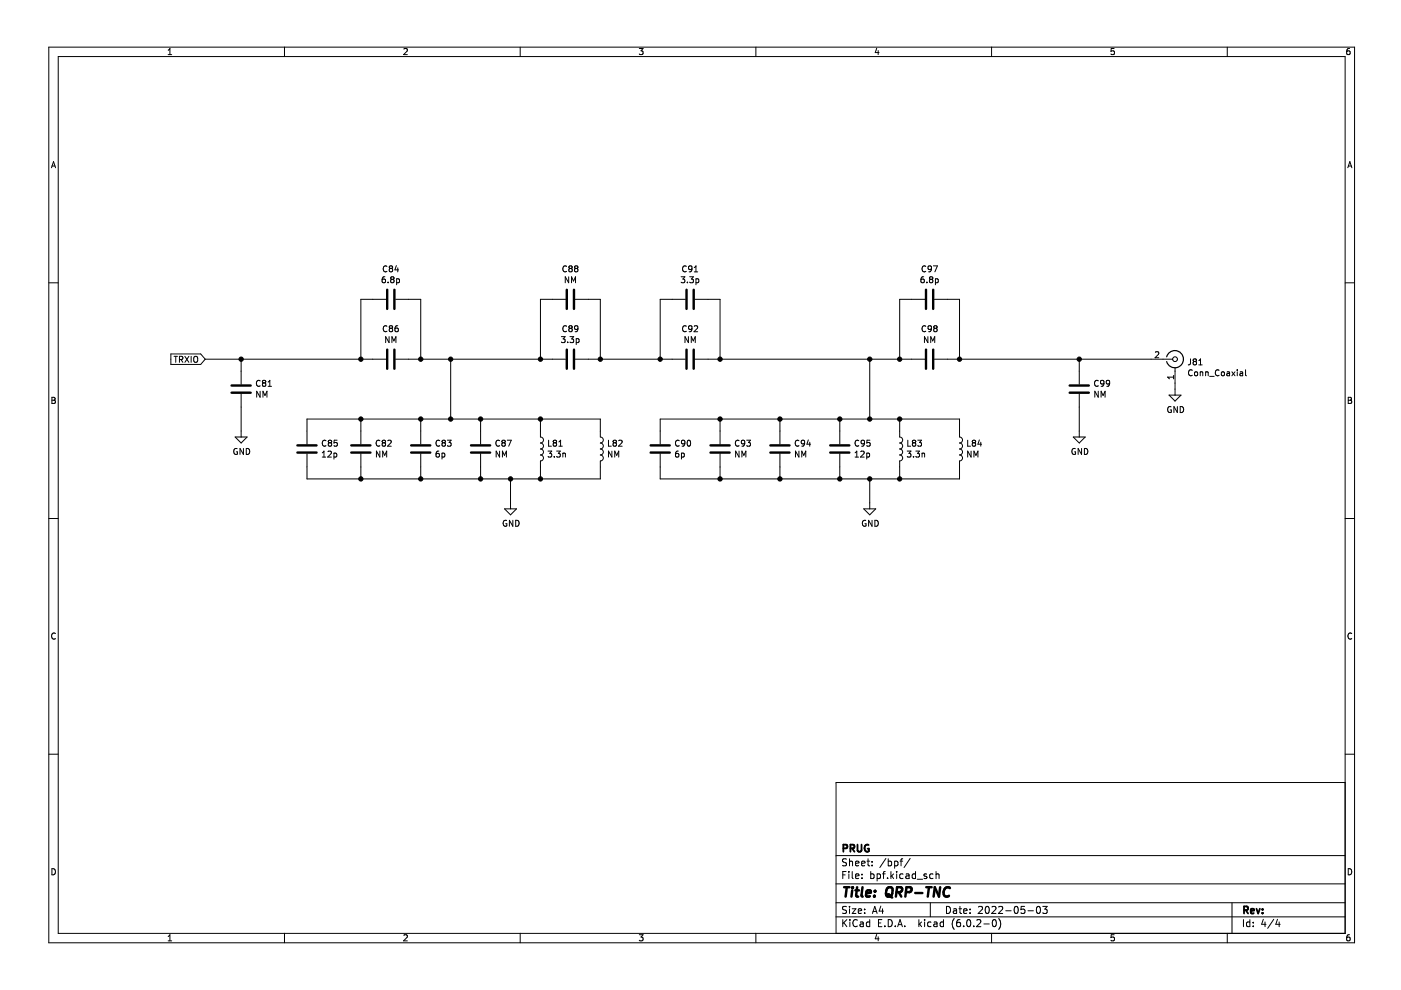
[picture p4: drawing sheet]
<svg xmlns="http://www.w3.org/2000/svg" width="297mm" height="210mm" viewBox="0 0 297 210" stroke-linecap="round" stroke-linejoin="round" font-family="sans-serif">
<path d="M.4 0h296.7v209.9h-296.7z" fill-rule="evenodd" fill="#fff" stroke="#fff" stroke-width=".21"/>
<g fill="none" stroke="#000" stroke-width=".21">
<path d="M10.3 10h276.9v189.9h-276.9zM12.3 12h272.9v185.9h-272.9zM35.7 11.6h.7M35.7 10.7l.3-.4v1.3M60.3 10v2M85.6 10.4l.5-.1 .3 .4-.8 .9h.8M110.3 10v2M135.5 10.3h.8l-.4 .5 .4 .1v.6l-.2 .1-.6-.1M160.3 10v2M185.9 10.2l-.3 .9h.8M186.2 10.7v.9M210.2 10v2"/>
<path d="M236.2 10.3h-.6l-.1 .6 .7-.1v.7l-.2 .1-.5-.1M260.2 10v2M286.1 10.3h-.3l-.2 .3-.1 .7 .3 .3 .4-.1-.1-.7h-.3l-.3 .2M10.9 35.6l.4-1.3 .5 1.3M11 35.2h.7M285.8 35.6l.4-1.3 .4 1.3M285.9 35.2h.6M10.3 60h2M81.6 58.7h-.3l-.2 .3-.1 .7 .3 .3 .4-.2-.1-.6h-.3l-.3 .2M82 56.5a.56 .56 0 0 0-.8 .5 .56 .56 0 0 0 .8 .5M82.3 59.8v.2M82.8 56.9l-.3 .3v.2l.3 .2h.2l.2-.2v-.4l-.2-.1"/>
<path d="M82.8 56.9l-.3-.2 .3-.3h.2l.2 .2-.2 .3M82.8 56.9h.2M83.1 59.2l-.3 .3v.2l.3 .3 .3-.1 .2-.2-.1-.4-.2-.1M83.1 59.2l-.3-.2 .3-.3h.3l.2 .2-.3 .3M83.1 59.2h.2M84 56.3l-.3 .9h.8M84.1 59.2l.4-.1 .2 .2-.1 .6h-.5M84.1 59.1v1.3M84.3 56.8v.8M120.1 56.5a.56 .56 0 0 0-.8 .5 .56 .56 0 0 0 .8 .5M120.6 58.7v1.3l-.8-1.3v1.3M120.8 56.9l-.2 .3v.2l.2 .2h.3l.2-.2v-.4l-.2-.1"/>
<path d="M120.8 56.9l-.2-.2 .2-.3h.3l.2 .2-.2 .3M120.8 56.9h.3M121.2 60v-1.3l.4 .9 .4-.9v1.3M122.1 56.9l-.3 .3 .1 .3 .2 .1h.2l.2-.2v-.4l-.2-.1M122.1 56.9l-.3-.2 .3-.3h.2l.2 .2-.2 .3M122.1 56.9h.2M144.4 58.7h.8l-.4 .5 .3 .1v.5l-.1 .2-.6-.2M145.5 56.5a.56 .56 0 0 0-.8 .5 .56 .56 0 0 0 .8 .5M145.7 59.8v.2M146.2 58.7h.8l-.4 .5 .4 .1v.5l-.2 .2-.6-.2M146.7 56.9l-.2 .3-.4-.1-.1-.6 .5-.1 .2 .2v.7l-.2 .3h-.4M147.2 57.6h.7"/>
<path d="M147.2 56.7l.4-.3v1.2M147.6 59.2l.3-.1 .3 .2-.2 .6h-.4M147.6 59.1v1.3M195.9 58.7h-.4l-.2 .3-.1 .7 .3 .3 .4-.2v-.6h-.4l-.3 .2M196.3 56.5a.56 .56 0 0 0-.8 .5 .56 .56 0 0 0 .8 .5M196.5 59.8v.2M197.3 59.2l-.2 .3v.2l.2 .3 .4-.1 .1-.2-.1-.4-.2-.1M197.3 59.2l-.2-.2 .2-.3h.4l.1 .2-.3 .3M197.3 59.2h.2M197.5 56.9l-.3 .3-.3-.1-.1-.6 .4-.1 .3 .2-.1 .7-.2 .3h-.3M197.9 56.4h.9l-.6 1.2M198.3 59.2l.4-.1 .2 .2-.1 .6h-.5"/>
<path d="M198.3 59.1v1.3M285.2 60h2M36.2 75h6.4l.9 1.2-.9 1.1h-6.4zM36.9 75.6h.7M37.3 75.6v1.2M38 76.2h.7v-.5l-.7-.1v1.2M38.4 76.2l.4 .6M39.2 75.6l.8 1.2M40 75.6l-.8 1.2M40.5 75.6v1.2M41.1 75.7l.3-.1a.43 .43 0 0 1 .5 .4v.4a.42 .42 0 0 1-.4 .4 .42 .42 0 0 1-.4-.4zM43.5 76.2h38.3"/>
<path d="M51.1 76.2v5.3M81.8 63.5h-5.3v12.7M82 69.2a.56 .56 0 0 0-.8 .5 .56 .56 0 0 0 .8 .5M82.5 71.4v1.2l-.7-1.2v1.2M82.8 69.6l-.3 .3v.2l.3 .2h.2l.2-.2v-.4l-.2-.1M82.8 69.6l-.3-.2 .3-.3h.2l.2 .2-.2 .3M82.8 69.6h.2M83.1 72.6v-1.2l.4 .9 .4-.9v1.2M83.9 63.5h5.3v12.7M83.9 76.2h36M84.3 69.1h-.3l-.2 .3-.1 .7 .3 .2 .4-.1-.1-.6-.3-.1-.3 .3M95.5 76.2v12.6"/>
<path d="M119 71.4h.8l-.4 .5 .4 .1v.5l-.2 .1-.6-.1M119.9 63.5h-5.3v12.7M120.1 69.2a.56 .56 0 0 0-.8 .5 .56 .56 0 0 0 .8 .5M120.4 72.5v.1M120.8 71.4h.8l-.4 .5 .4 .1v.5l-.2 .1-.6-.1M120.8 69.6l-.2-.2 .2-.3h.3l.2 .2-.2 .3M120.8 69.6l-.2 .3v.2l.2 .2h.3l.2-.2v-.4l-.2-.1M120.8 69.6h.3M121.9 63.5h5.4v12.7M121.9 76.2h23.4M122.2 71.9l.3-.1 .3 .2-.1 .6h-.5M122.2 71.8v1.3"/>
<path d="M122.5 69.6l-.2 .3-.4-.1v-.6l.4-.1 .2 .2v.7l-.2 .3h-.4M145.3 63.5h-5.3v12.7M145.5 69.2a.56 .56 0 0 0-.8 .5 .56 .56 0 0 0 .8 .5M146 71.4v1.2l-.8-1.2v1.2M146.6 72.6v-1.2l.4 .9 .4-.9v1.2M146.7 69.6l-.2 .3-.4-.1-.1-.6 .5-.1 .2 .2v.7l-.2 .3h-.4M147.2 69.2l.5-.1 .2 .3-.8 .9h.8M147.3 63.5h5.4v12.7M147.3 76.2h48.8M184.4 76.2v12.6M196.1 63.5h-5.4v12.7M196.3 69.2a.56 .56 0 0 0-.8 .5 .56 .56 0 0 0 .8 .5"/>
<path d="M196.7 71.4v1.2l-.7-1.2v1.2M197.3 72.6v-1.2l.5 .9 .4-.9v1.2M197.5 69.6l-.3 .3-.3-.1-.1-.6 .4-.1 .3 .2-.1 .7-.2 .3h-.3M198.1 63.5h5.3v12.7M198.1 76.2h50.5M198.2 69.6l-.2-.2 .2-.3h.3l.2 .2-.2 .3M198.2 69.6l-.2 .3v.3l.2 .1h.3l.2-.2-.1-.4-.1-.1M198.2 69.6h.3M228.8 76.2v5.3M245 74.7l.4-.1 .3 .3-.8 .9h.8M248.8 79.6v.7M248.8 80h-1.3l.4 .3"/>
<path d="M249.1 77.9v5.9M252.4 76.1v1.1l-.5 .2M252.8 78.5a.56 .56 0 0 0-.8 .5 .56 .56 0 0 0 .8 .6M253.2 76.6l-.2 .3v.2l.2 .3h.2l.3-.3-.1-.3-.2-.2M253.2 76.6l-.2-.2 .2-.3h.2l.3 .2-.3 .3M253.2 76.6h.2M253.3 79l.2-.2 .4 .2-.1 .6h-.5zM254.2 77.4h.7M254.2 76.5l.3-.4v1.3M254.5 79l.5-.1v.8M254.5 78.8v.9M255.6 79l.5-.1 .1 .8"/>
<path d="M255.6 78.8v.9M256.5 79.8h.9M258.5 78.5a.56 .56 0 0 0-.8 .5 .56 .56 0 0 0 .8 .6M259 79l.2-.2 .3 .2v.6h-.5zM260.2 78.9h.4l.1 .8M260.7 79.1l-.6 .3 .2 .3 .4-.1M261.2 78.8l.6 .9M261.8 78.8l-.6 .9M262.3 78.4v.1M262.3 78.8v.9M262.9 78.9h.5l.1 .8M263.5 79.1l-.6 .3 .2 .3 .4-.1"/>
<path d="M264.1 78.4v1.1l.2 .2M11 84.2h.4l.3 .3-.3 .4 .3 .1v.3l-.2 .2h-.5zM11 84.9h.4M49.9 92.7h2.5l-1.3 1.2zM50.3 95.1a.58 .58 0 0 0-.8 .6 .58 .58 0 0 0 .8 .5v-.4h-.2M51.1 83.5v9.2M51.6 95.1v1.3l-.7-1.3v1.3M52.2 95.1a.64 .64 0 0 1 .7 .6 .64 .64 0 0 1-.7 .7zM55.1 80.8a.56 .56 0 0 0-.7 .5 .56 .56 0 0 0 .7 .5M55.1 83v1.2l-.7-1.2v1.2M55.8 84.2v-1.2l.4 .9 .4-.9v1.2M55.9 81.2l-.3-.3 .3-.3h.2l.3 .3-.3 .3"/>
<path d="M55.9 81.2l-.3 .2v.3l.3 .2h.2l.3-.2-.1-.4-.2-.1M55.9 81.2h.2M56.8 81.9h.8M56.8 81l.4-.4v1.3M65.1 94.2v-5.4h62.2v3.9a.63 .63 0 0 1 .6 .6 .63 .63 0 0 1-.6 .6 .63 .63 0 0 1 .6 .7 .63 .63 0 0 1-.6 .6 .63 .63 0 0 1 .6 .6 .63 .63 0 0 1-.6 .7 .63 .63 0 0 1 .6 .6 .63 .63 0 0 1-.6 .6v3.8h-62.2v-5.3M68.3 96.9h.8M68.3 96l.4-.4v1.3M69.1 93.5a.56 .56 0 0 0-.8 .5 .56 .56 0 0 0 .8 .5M69.5 95.8l.5-.2 .3 .4-.8 .9h.8M69.8 93.9l-.2 .2v.3l.2 .2h.3l.2-.2v-.4l-.2-.1M69.8 93.9l-.2-.3 .2-.3h.3l.2 .3-.2 .3M69.8 93.9h.3"/>
<path d="M70.8 96.1h.4l.2 .2-.1 .6h-.5M70.8 96.1v1.2M71.5 93.3h-.6l-.1 .6h.6l.1 .6-.2 .1-.5-.1M76.5 88.8v5.4M76.5 96.2v5.3M80.5 93.5a.56 .56 0 0 0-.8 .5 .56 .56 0 0 0 .8 .5M80.5 95.6v1.3l-.7-1.3v1.3M81.1 96.9v-1.3l.5 .9 .4-.9v1.3M81.3 93.9l-.3 .2v.3l.3 .2h.2l.2-.2v-.4l-.2-.1M81.3 93.9l-.3-.3 .3-.3h.2l.2 .3-.2 .3M81.3 93.9h.2M82.2 93.5l.5-.2 .3 .4-.8 .9h.8"/>
<path d="M89.2 88.8v5.4M89.2 96.2v5.3M93 95.6l-.3 .1-.2 .2-.1 .8 .3 .2 .4-.1-.1-.6-.3-.1-.3 .3M93.2 93.5a.56 .56 0 0 0-.8 .5 .56 .56 0 0 0 .8 .5M93.7 96.1h.4l.2 .2-.1 .6h-.5M93.7 96.1v1.2M94 93.9l-.3-.3 .3-.3h.2l.2 .3-.2 .3M94 93.9l-.3 .2v.3l.3 .2h.2l.2-.2v-.4l-.2-.1M94 93.9h.2M94.9 93.3h.7l-.4 .5 .4 .1v.6l-.2 .1-.5-.1M101.9 88.8v5.4M101.9 96.2v5.3"/>
<path d="M105.9 93.5a.56 .56 0 0 0-.8 .5 .56 .56 0 0 0 .8 .5M105.9 95.6v1.3l-.7-1.3v1.3M106.5 96.9v-1.3l.4 .9 .5-.9v1.3M106.6 93.9l-.2 .2v.3l.2 .2h.3l.2-.2v-.4l-.2-.1M106.6 93.9l-.2-.3 .2-.3h.3l.2 .3-.2 .3M106.6 93.9h.3M107.6 93.3h.8l-.5 1.3M114.6 88.8v3.9a.63 .63 0 0 1 .6 .6 .63 .63 0 0 1-.6 .6 .63 .63 0 0 1 .6 .7 .63 .63 0 0 1-.6 .6 .63 .63 0 0 1 .6 .6 .63 .63 0 0 1-.6 .7 .63 .63 0 0 1 .6 .6 .63 .63 0 0 1-.6 .6v3.8M116.2 95.6h.8l-.4 .5 .3 .1v.6l-.2 .1-.5-.1M116.3 93.3v1.3h.6M117.5 93.9l-.2 .2v.3l.2 .2h.3l.2-.2v-.3l-.2-.2M117.5 93.9l-.2-.3 .2-.3h.3l.2 .3-.2 .3"/>
<path d="M117.5 93.9h.3M117.5 96.8v.1M118 95.6h.8l-.4 .5 .3 .1v.6l-.1 .1-.6-.1M118.5 94.6h.7M118.5 93.7l.4-.4v1.3M119.3 96.1v.8M119.3 96.2l.5-.1 .1 .8M129 93.3v1.3h.6M129.7 95.6v1.3l-.7-1.3v1.3M130.2 93.9l-.2 .2v.3l.2 .2h.3l.2-.2-.1-.4-.1-.1M130.2 93.9l-.2-.3 .2-.3h.3l.2 .3-.2 .3M130.2 93.9h.3"/>
<path d="M130.3 96.9v-1.3l.5 .9 .4-.9v1.3M131.2 93.5l.5-.2 .2 .4-.8 .9h.8M140 94.2v-5.4h63.4v3.9a.63 .63 0 0 1 .7 .6 .63 .63 0 0 1-.7 .6 .63 .63 0 0 1 .7 .7 .63 .63 0 0 1-.7 .6 .63 .63 0 0 1 .7 .6 .63 .63 0 0 1-.7 .7 .63 .63 0 0 1 .7 .6 .63 .63 0 0 1-.7 .6v3.8h-63.4v-5.3M143.8 95.6l-.3 .1-.2 .2-.1 .8 .3 .2 .4-.1-.1-.6-.3-.1-.3 .3M144 93.5a.56 .56 0 0 0-.8 .5 .56 .56 0 0 0 .8 .5M144.5 96.1h.3l.3 .2-.1 .6h-.5M144.5 96.1v1.2M145.2 93.9l-.2 .2h-.4l-.1-.6 .5-.2 .2 .3-.1 .7-.1 .2-.4 .1M145.8 93.5l.2-.2a.68 .68 0 0 1 .4 .7 .68 .68 0 0 1-.4 .6l-.3-.5zM152.7 88.8v5.4M152.7 96.2v5.3M156.7 93.5a.56 .56 0 0 0-.8 .5 .56 .56 0 0 0 .8 .5"/>
<path d="M156.7 95.6v1.3l-.7-1.3v1.3M157.3 96.9v-1.3l.4 .9 .4-.9v1.3M157.9 93.9l-.2 .2h-.4l-.1-.6 .5-.2 .2 .3-.1 .7-.1 .2-.4 .1M158.3 93.3h.8l-.4 .5 .3 .1v.6l-.1 .1-.6-.1M165.4 88.8v5.4M165.4 96.2v5.3M169.4 93.5a.56 .56 0 0 0-.8 .5 .56 .56 0 0 0 .8 .5M169.4 95.6v1.3l-.7-1.3v1.3M170 96.9v-1.3l.4 .9 .4-.9v1.3M170.6 93.9l-.2 .2h-.4l-.1-.6 .5-.2 .2 .3-.1 .7-.1 .2-.4 .1M171.4 93.3l-.3 .9h.8M171.7 93.8v.8"/>
<path d="M178.1 88.8v5.4M178.1 96.2v5.3M181.3 96.9h.7M181.3 96l.4-.4v1.3M182.1 93.5a.56 .56 0 0 0-.8 .5 .56 .56 0 0 0 .8 .5M182.5 95.8l.5-.2 .2 .4-.8 .9h.8M183.3 93.9l-.3 .2h-.3l-.1-.6 .4-.2 .3 .3-.1 .7-.2 .2-.3 .1M183.8 96.1h.3l.3 .2-.1 .6h-.5M183.8 96.1v1.2M184.4 93.3h-.6v.6h.6v.6l-.1 .1-.5-.1M190.7 88.8v3.9a.63 .63 0 0 1 .7 .6 .63 .63 0 0 1-.7 .6 .63 .63 0 0 1 .7 .7 .63 .63 0 0 1-.7 .6 .63 .63 0 0 1 .7 .6 .63 .63 0 0 1-.7 .7 .63 .63 0 0 1 .7 .6 .63 .63 0 0 1-.7 .6v3.8M192.4 95.6h.7l-.4 .5 .4 .1v.6l-.2 .1-.5-.1"/>
<path d="M192.5 93.3v1.3h.6M193.7 93.9l-.3-.3 .3-.3h.2l.3 .3-.3 .3M193.7 93.9l-.3 .2v.3l.3 .2h.2l.3-.2-.1-.4-.2-.1M193.7 93.9h.2M193.7 96.8v.1M194.2 95.6h.7l-.4 .5 .4 .1v.6l-.2 .1-.5-.1M194.6 93.3h.8l-.5 .5 .4 .1v.6l-.2 .1-.5-.1M195.5 96.2l.5-.1v.8M195.5 96.1v.8M205.2 93.3v1.3h.6M205.9 95.6v1.3l-.7-1.3v1.3M206.4 93.9l-.3 .2v.3l.3 .2h.2l.3-.2-.1-.4-.2-.1"/>
<path d="M206.4 93.9l-.3-.3 .3-.3h.2l.3 .3-.3 .3M206.4 93.9h.2M206.5 96.9v-1.3l.4 .9 .4-.9v1.3M207.6 93.3l-.3 .9h.8M207.9 93.8v.8M227.6 92.7h2.5l-1.3 1.2zM228 95.1a.58 .58 0 0 0-.8 .6 .58 .58 0 0 0 .8 .5v-.4h-.2M228.8 83.5v9.2M229.3 95.1v1.3l-.7-1.3v1.3M229.9 95.1a.64 .64 0 0 1 .7 .6 .64 .64 0 0 1-.7 .7zM232.8 80.8a.56 .56 0 0 0-.7 .5 .56 .56 0 0 0 .7 .5M232.8 83v1.2l-.7-1.2v1.2"/>
<path d="M233.5 84.2v-1.2l.4 .9 .4-.9v1.2M234.1 81.2l-.3 .2h-.3l-.1-.6 .4-.2 .3 .3-.1 .7-.2 .2-.3 .1M235.3 81.2l-.3 .2h-.3l-.1-.6 .4-.2 .3 .3-.1 .7-.2 .2-.3 .1M247.9 83.8h2.5l-1.3 1.2zM248.3 86.3a.58 .58 0 0 0-.7 .5 .58 .58 0 0 0 .8 .5v-.4h-.3M249.6 86.2v1.3l-.7-1.3v1.3M250.2 86.2a.64 .64 0 0 1 .8 .6 .64 .64 0 0 1-.8 .7zM285.9 84.2h.4l.2 .3-.2 .4 .2 .1 .1 .3-.3 .2h-.4zM285.9 84.9h.4M10.3 109.9h2M107 107.9h2.5l-1.3 1.3zM107.4 110.4a.58 .58 0 0 0-.7 .6 .58 .58 0 0 0 .8 .5v-.5h-.3"/>
<path d="M108.2 101.5v6.4M108.7 110.3v1.3l-.7-1.3v1.3M109.3 110.3a.64 .64 0 0 1 .8 .7 .64 .64 0 0 1-.8 .6zM183.1 107.9h2.6l-1.3 1.3zM183.6 110.4a.58 .58 0 0 0-.8 .6 .58 .58 0 0 0 .8 .5v-.5h-.2M184.4 101.5v6.4M184.9 110.3v1.3l-.7-1.3v1.3M185.5 110.3a.64 .64 0 0 1 .7 .7 .64 .64 0 0 1-.7 .6zM285.2 109.9h2M11.7 134.3a.58 .58 0 0 0-.8 .6 .58 .58 0 0 0 .8 .5M286.6 134.3a.58 .58 0 0 0-.8 .6 .58 .58 0 0 0 .8 .5M10.3 159.9h2"/>
<path d="M285.2 159.9h2M285.2 165.9h-107.9v32M11 184.2a.66 .66 0 0 1 .8 .6 .66 .66 0 0 1-.8 .7zM35.7 198.6l.3-.4v1.3M35.7 199.5h.7M60.3 197.9v2M85.6 198.3l.5-.1 .3 .4-.8 .9h.8M110.3 197.9v2M135.5 198.2h.8l-.4 .5 .4 .1v.6l-.2 .1-.6-.1M160.3 197.9v2M177.3 194.4h107.9M177.3 191.4h107.9"/>
<path d="M177.3 187.4h107.9M177.3 181.4h107.9M178.7 195v1.5M178.7 185.5h.5M178.9 195.6l.6 .9M179.4 184.8h-.7v1.5M179.5 192.2h-.6l-.2 .1v.4l.6 .3 .2 .4-.3 .3-.6-.1M179.5 182.2l-.6-.1-.2 .1v.5l.6 .2 .2 .4-.3 .3-.6-.1M179.5 195l-.8 .8M180 184.8v.1M180 185.3v1M180.1 182.1v1.5"/>
<path d="M180.1 192.2v.1M180.1 192.7v1M180.1 182.7l.2-.1 .4 .1 .1 .9M180.2 195v.1M180.2 195.5v1M180.7 192.7h.8l-.8 1h.8M180.7 184.8v1.3l.2 .2M181.4 185.8l.7-.2-.1-.2-.4-.1-.2 .2 .1 .7h.5M181.4 183.1l.7-.2-.1-.2-.4-.1-.2 .2 .1 .7h.5M181.8 195.1a.71 .71 0 0 0-1 .5 .71 .71 0 0 0 .7 .9l.3-.2M182 193.2l.7-.2-.1-.3h-.4l-.2 .2v.7h.6M182.4 195.5h.6v1"/>
<path d="M182.7 183.1l.7-.2-.1-.2-.4-.1-.2 .2 .1 .7h.5M182.8 186.1v.2M182.8 185.4v.1M183 195.8l-.5 .1-.2 .2 .2 .4 .5-.1M183.3 193.5v.2M183.3 192.7v.2M183.8 182.6h.6M184 182.1v1.3l.4 .2M184.4 195.5h-.4l-.3 .3 .1 .6h.6M184.4 195v1.5M184.6 185.4l.4-.1 .3 .3-.1 .6h-.6M184.6 184.8v1.5"/>
<path d="M184.9 183.4v.2M184.9 182.7v.1M185 193.7l.5-1.5 .5 1.5M185.1 193.2h.7M185.9 198.1l-.3 .9h.8M186 185.4l.4-.1 .3 .3-.2 .6h-.5M186 185.3v1.5M186.2 198.6v.9M186.3 195.7h.5M186.8 192.1l-.4 1.1h.9M187 195h-.7v1.5h.7M187.1 192.7v1"/>
<path d="M187.1 185.3h.6M187.6 196.3v.2M187.7 184.8l-.4 .2v1.3M187.8 182l-1.3 1.9M188.2 186.1v.2M188.3 195a.76 .76 0 0 1 .9 .7 .76 .76 0 0 1-.9 .8zM188.3 182.1v1.5M188.3 182.7l.5-.1 .2 .3-.1 .6h-.6M188.9 184.8v1.5M189 185.7l.5 .6M189.5 185.3l-.6 .6M189.7 182.7l.4-.1 .3 .3-.1 .6h-.6"/>
<path d="M189.7 182.6v1.5M189.8 196.3v.2M190.1 184.8v.1M190.1 185.3v1M190.3 196.5l.5-1.5 .5 1.5M190.5 196h.7M190.8 182.6h.6M191.4 182.1l-.4 .2v1.3M191.5 185.4l-.5-.1-.2 .3 .1 .6h.6M191.8 196.3v.2M192.1 185.4h.6l.1 .9M192.8 185.6l-.5 .1-.3 .2 .3 .4 .5-.1"/>
<path d="M193 182l-1.3 1.9M194.1 185.4l-.4-.1-.3 .3 .1 .6h.6M194.1 184.8v1.5M194.5 186.4h1.1M194.8 195v1.5M195 195.9l.4 .6M195.4 195.5l-.6 .5M196 195v.1M196 195.5v1M196.5 185.4l-.4-.1-.2 .2 .1 .2 .5 .2v.3h-.6M197.2 191.4v3M197.4 195.5h-.4l-.3 .3 .1 .6h.6"/>
<path d="M197.8 185.4l-.4-.1-.3 .3 .1 .6h.6M198 195.5h.6l.1 1M198.5 185.4l.2-.1 .3 .1 .1 .9M198.5 184.8v1.5M198.7 195.8l-.5 .1-.2 .2 .2 .4 .5-.1M200 195.5h-.4l-.3 .3 .2 .6h.5M200 195v1.5M200.7 192.2a.76 .76 0 0 1 .8 .7 .76 .76 0 0 1-.8 .8zM202.2 192.7h.5l.1 1M202.3 194.8a1.72 1.72 0 0 0 0 2.2M202.8 193l-.5 .1-.2 .2 .2 .4 .5-.1M203.3 192.7h.6"/>
<path d="M203.5 192.2v1.3l.4 .2M203.5 195h-.4a1.01 1.01 0 0 0 0 1.5l.5-.2 .1-.5-.3-.3-.4 .1-.2 .2M204.3 193.2l.7-.2v-.3h-.5l-.2 .2 .1 .7h.6M204.3 196.3v.2M205.1 195.1l.2-.1a.8 .8 0 0 1 .5 .7 .8 .8 0 0 1-.5 .8l-.3-.6zM205.7 193.5v.2M205.7 192.7v.2M206.5 196.3v.2M207.1 195.1l.6-.1 .3 .4-1 1.1h1M207.5 192.3l.5-.1 .3 .4-.9 1.1h.9M208.6 195.9h1.1M209 192.3l.2-.1a.8 .8 0 0 1 .6 .7 .8 .8 0 0 1-.6 .8l-.3-.6z"/>
<path d="M210.2 197.9v2M210.3 192.3l.6-.1 .3 .4-1 1.1h1M210.5 195.1l.2-.1a.8 .8 0 0 1 .6 .7 .8 .8 0 0 1-.6 .8l-.3-.6zM211.7 192.3l.6-.1 .3 .4-.9 1.1h.9M211.7 194.8a1.72 1.72 0 0 1 0 2.2M213.2 193.1h1.2M215.2 192.3l.2-.1a.8 .8 0 0 1 .5 .7 .8 .8 0 0 1-.5 .8l-.4-.6zM217.2 192.2h-.7v.7l.2-.2 .5 .1 .1 .2-.1 .5-.2 .2-.5-.2M218 193.1h1.1M219.9 192.3l.2-.1a.8 .8 0 0 1 .5 .7 .8 .8 0 0 1-.5 .8l-.4-.6zM221.1 192.2h.9l-.5 .5 .4 .2v.6l-.2 .2-.6-.2M236.2 198.2h-.6l-.1 .6 .7-.1v.7l-.2 .1-.5-.1"/>
<path d="M260.2 197.9v2M261.2 191.4v6.5M263.6 195v1.5M265 195.5h-.4l-.3 .3 .1 .6h.6M265 195v1.5M265.7 196.3v.2M265.7 195.5v.2M267.9 194.9l-.4 1.1h.9M268.2 195.5v1M270.1 194.9l-1.3 1.9M270.8 194.9l-.3 1.1h.9M271.2 195.5v1"/>
<path d="M285.9 184.2a.66 .66 0 0 1 .7 .6 .66 .66 0 0 1-.7 .7zM286.1 198.2h-.3l-.2 .3-.1 .7 .3 .3 .4-.1-.1-.7h-.3l-.3 .2"/>
<circle cx="249.1" cy="76.2" r=".51"/>
</g>
<path d="M178.8 179.9l.7-.1 .2-.2-.1-.4-.8-.1v1.5M180.3 179.9l.7-.1 .2-.2-.1-.4-.8-.1v1.5M180.7 179.9l.5 .7M181.8 179.1v1.2l.3 .3 .4-.1 .2-.2v-1.2M184.2 179.2a.7 .7 0 0 0-.9 .6 .7 .7 0 0 0 .9 .7v-.6h-.3M263.8 193l.7-.1 .1-.2-.1-.4-.7-.1v1.5M264.1 193l.5 .7M265.2 193.2l.7-.2-.1-.3h-.4l-.2 .2 .1 .7h.5M266.4 192.7l.4 1 .3-1M267.7 193.5v.2M267.7 192.7v.2" fill="none" stroke="#000" stroke-width=".39"/>
<g fill="none" stroke="#000" stroke-width=".52">
<path d="M179 188.1h1.1M179.5 188.1l-.2 2M180.7 188.8l-.2 1.3M180.8 188.1v.2M181.4 188.8h.7M181.7 188.1l-.2 1.7 .1 .2 .4 .1M182.9 188.1l-.2 1.7 .2 .3M183.7 189.4l.9-.2v-.3l-.6-.1-.3 .3v.9h.7M185.4 189.9v.2M185.5 188.9v.2M188.1 188.4a.69 .69 0 0 1 1.1 0 1.47 1.47 0 0 1-.6 1.7l-.5-.1a1.5 1.5 0 0 1 0-1.6zM188.2 189.6l.4 .1 .6 .6"/>
<path d="M190.1 189.2h.7l.3-.2a.51 .51 0 0 0-.1-.9h-.8l-.3 2M190.5 189.2l.6 .9M192.1 189.2h.7l.3-.2a.51 .51 0 0 0-.1-.9h-.8l-.3 2M194 189.3h1.6M196.4 188.1h1.1M197 188.1l-.3 2M199.3 188.1l-.2 2-.9-2-.3 2M201.4 188.3a.88 .88 0 0 0-1 0 .88 .88 0 0 0-.4 .9 .69 .69 0 0 0 .4 .8 .69 .69 0 0 0 .8-.1"/>
</g>
<g fill="none" stroke="#000" stroke-width=".51">
<path d="M82.1 61.4v4.1M82.1 74.1v4.1M83.6 61.4v4.1M83.6 74.1v4.1M120.2 61.4v4.1M120.2 74.1v4.1M121.7 61.4v4.1M121.7 74.1v4.1M145.6 61.4v4.1M145.6 74.1v4.1M147.1 61.4v4.1M147.1 74.1v4.1"/>
<path d="M196.3 61.4v4.1M196.3 74.1v4.1M197.9 61.4v4.1M197.9 74.1v4.1M49.1 83.3h4.1M49.1 81.7h4.1M63.1 96h4M63.1 94.4h4M74.5 96h4M74.5 94.4h4M87.2 96h4M87.2 94.4h4"/>
<path d="M99.9 96h4M99.9 94.4h4M137.9 96h4.1M137.9 94.4h4.1M150.6 96h4.1M150.6 94.4h4.1M163.3 96h4.1M163.3 94.4h4.1M176 96h4.1M176 94.4h4.1M226.8 83.3h4.1M226.8 81.7h4.1"/>
</g>
<path d="M247.4 75.6a1.81 1.81 0 0 1 2.7-.9 1.81 1.81 0 0 1 0 2.9 1.81 1.81 0 0 1-2.7-.9" fill="none" stroke="#000" stroke-width=".25"/>
<g fill="#000" stroke="#000" stroke-width=".21">
<circle cx="51.1" cy="76.2" r=".46"/>
<circle cx="76.5" cy="76.2" r=".46"/>
<circle cx="89.2" cy="76.2" r=".46"/>
<circle cx="95.5" cy="76.2" r=".46"/>
<circle cx="114.6" cy="76.2" r=".46"/>
<circle cx="127.3" cy="76.2" r=".46"/>
<circle cx="140" cy="76.2" r=".46"/>
<circle cx="152.7" cy="76.2" r=".46"/>
<circle cx="184.4" cy="76.2" r=".46"/>
<circle cx="190.7" cy="76.2" r=".46"/>
<circle cx="203.4" cy="76.2" r=".46"/>
<circle cx="228.8" cy="76.2" r=".46"/>
<circle cx="76.5" cy="88.8" r=".46"/>
<circle cx="89.2" cy="88.8" r=".46"/>
<circle cx="95.5" cy="88.8" r=".46"/>
<circle cx="101.9" cy="88.8" r=".46"/>
<circle cx="114.6" cy="88.8" r=".46"/>
<circle cx="152.7" cy="88.8" r=".46"/>
<circle cx="165.4" cy="88.8" r=".46"/>
<circle cx="178.1" cy="88.8" r=".46"/>
<circle cx="184.4" cy="88.8" r=".46"/>
<circle cx="190.7" cy="88.8" r=".46"/>
<circle cx="76.5" cy="101.5" r=".46"/>
<circle cx="89.2" cy="101.5" r=".46"/>
<circle cx="101.9" cy="101.5" r=".46"/>
<circle cx="108.2" cy="101.5" r=".46"/>
<circle cx="114.6" cy="101.5" r=".46"/>
<circle cx="152.7" cy="101.5" r=".46"/>
<circle cx="165.4" cy="101.5" r=".46"/>
<circle cx="178.1" cy="101.5" r=".46"/>
<circle cx="184.4" cy="101.5" r=".46"/>
<circle cx="190.7" cy="101.5" r=".46"/>
</g>
</svg>
